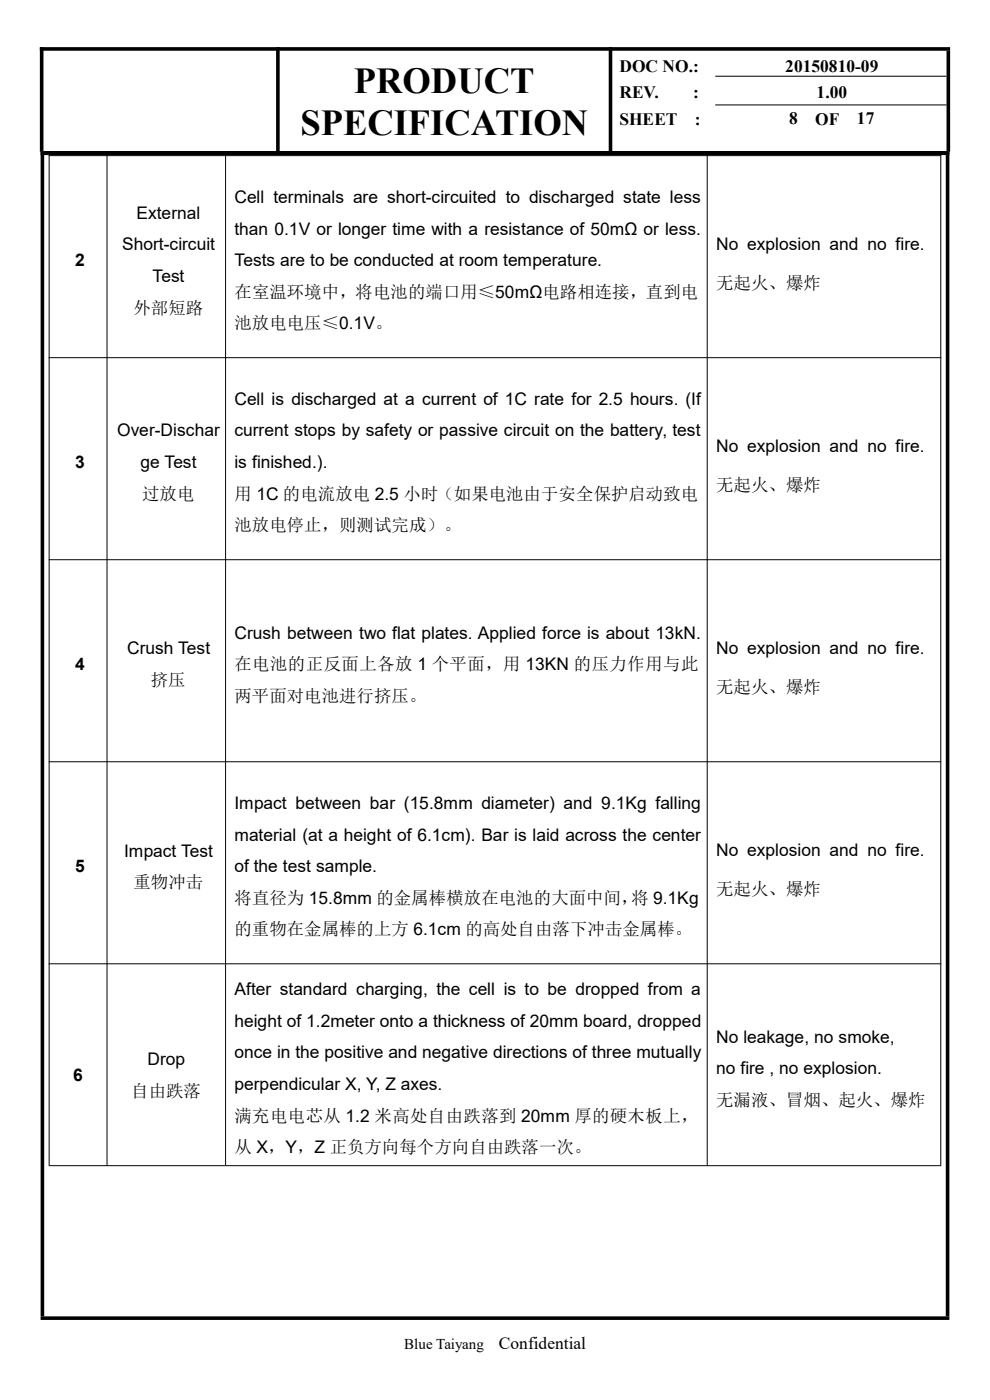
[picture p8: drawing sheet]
<svg xmlns="http://www.w3.org/2000/svg" width="210mm" height="297mm" viewBox="0 0 210 297" stroke-linecap="round" stroke-linejoin="round" font-family="sans-serif">
<defs><g id="words">
<g font-size="7.7">
<text x="75.1" y="19.7">PRODUCT</text>
<text x="63.7" y="28.7">SPECIFICATION</text>
</g>
<g font-size="3.7">
<text x="131.4" y="15.3">DOC NO.:</text>
<text x="166.6" y="15.3">20150810-09</text>
<text x="131.4" y="20.8">REV.</text>
<text x="147.1" y="20.8">:</text>
<text x="173.2" y="20.8">1.00</text>
<text x="131.4" y="26.4">SHEET</text>
<text x="147.4" y="26.4">:</text>
<text x="167.4" y="26.4">8</text>
<text x="172.9" y="26.4">OF</text>
<text x="181.8" y="26.4">17</text>
<text x="29" y="46.4">External</text>
<text x="49.7" y="43.1">Cell terminals are short-circuited to discharged state less</text>
<text x="25.9" y="53.1">Short-circuit</text>
<text x="49.7" y="49.8">than 0.1V or longer time with a resistance of 50mΩ or less.</text>
<text x="151.9" y="53">No explosion and no fire.</text>
<text x="16" y="56.4">2</text>
<text x="32.3" y="59.8">Test</text>
<text x="49.7" y="56.4">Tests are to be conducted at room temperature.</text>
<text x="49.7" y="63.2">在室温环境中，将电池的端口用≤50mΩ电路相连接，直到电</text>
<text x="151.9" y="61.3">无起火、爆炸</text>
<text x="28.3" y="66.5">外部短路</text>
<text x="49.7" y="69.9">池放电电压≤0.1V。</text>
<text x="49.7" y="85.9">Cell is discharged at a current of 1C rate for 2.5 hours. (If</text>
<text x="24.8" y="92.6">Over-Dischar</text>
<text x="49.7" y="92.6">current stops by safety or passive circuit on the battery, test</text>
<text x="151.9" y="95.9">No explosion and no fire.</text>
<text x="16" y="99.3">3</text>
<text x="29.8" y="99.3">ge Test</text>
<text x="49.7" y="99.3">is finished.).</text>
<text x="30.1" y="106">过放电</text>
<text x="49.7" y="106">用 1C 的电流放电 2.5 小时（如果电池由于安全保护启动致电</text>
<text x="151.9" y="104.2">无起火、爆炸</text>
<text x="49.7" y="112.7">池放电停止，则测试完成）。</text>
<text x="49.7" y="135.5">Crush between two flat plates. Applied force is about 13kN.</text>
<text x="16" y="142.2">4</text>
<text x="27" y="138.8">Crush Test</text>
<text x="49.7" y="142.2">在电池的正反面上各放 1 个平面，用 13KN 的压力作用与此</text>
<text x="151.9" y="138.7">No explosion and no fire.</text>
<text x="32" y="145.5">挤压</text>
<text x="49.7" y="148.9">两平面对电池进行挤压。</text>
<text x="151.9" y="147">无起火、爆炸</text>
<text x="49.7" y="171.6">Impact between bar (15.8mm diameter) and 9.1Kg falling</text>
<text x="49.7" y="178.3">material (at a height of 6.1cm). Bar is laid across the center</text>
<text x="16" y="185.1">5</text>
<text x="26.3" y="181.7">Impact Test</text>
<text x="49.7" y="185.1">of the test sample.</text>
<text x="151.9" y="181.6">No explosion and no fire.</text>
<text x="28.3" y="188.4">重物冲击</text>
<text x="49.7" y="191.7">将直径为 15.8mm 的金属棒横放在电池的大面中间，将 9.1Kg</text>
<text x="151.9" y="189.9">无起火、爆炸</text>
<text x="49.7" y="198.4">的重物在金属棒的上方 6.1cm 的高处自由落下冲击金属棒。</text>
<text x="49.7" y="211.1">After standard charging, the cell is to be dropped from a</text>
<text x="49.7" y="217.9">height of 1.2meter onto a thickness of 20mm board, dropped</text>
<text x="151.9" y="221.2">No leakage, no smoke,</text>
<text x="31.3" y="226">Drop</text>
<text x="49.7" y="224.6">once in the positive and negative directions of three mutually</text>
<text x="151.9" y="227.9">no fire , no explosion.</text>
<text x="15.5" y="229.3">6</text>
<text x="27.9" y="232.6">自由跌落</text>
<text x="49.7" y="231.2">perpendicular X, Y, Z axes.</text>
<text x="49.7" y="238">满充电电芯从 1.2 米高处自由跌落到 20mm 厚的硬木板上，</text>
<text x="151.9" y="234.6">无漏液、冒烟、起火、爆炸</text>
<text x="49.7" y="244.7">从 X，Y，Z 正负方向每个方向自由跌落一次。</text>
<text x="105.8" y="286.2">Confidential</text>
</g>
<text font-size="3.2" x="85.8" y="286.2">Blue Taiyang</text>
</g></defs>
<path d="M8.5 10.4h193.1M8.8 10v22.2M58.9 10v22.1M129.5 10v22.1M201.2 10.8v21.4M8.6 32.5h192.8M9 32.1v247.2M201 32.1v247.2M8.6 279.6h192.8" fill="none" stroke="#000" stroke-width=".76" stroke-linecap="butt"/>
<g fill="none" stroke="#000" stroke-width=".21">
<path d="M151.7 16.2h49.1M9.2 32.1h191.6M10.3 33h189.4M10.4 32.9v214.3M22.7 32.9v214.3M47.9 32.9v214.3M150 32.9v214.3M151.7 22.3h49.1M199.6 32.9v214.3M10.3 75.9h189.4M10.3 118.7h189.4M10.3 161.6h189.4"/>
<path d="M10.3 204.5h189.4M10.3 247.3h189.4"/>
</g>
<use href="#words"/>
</svg>
